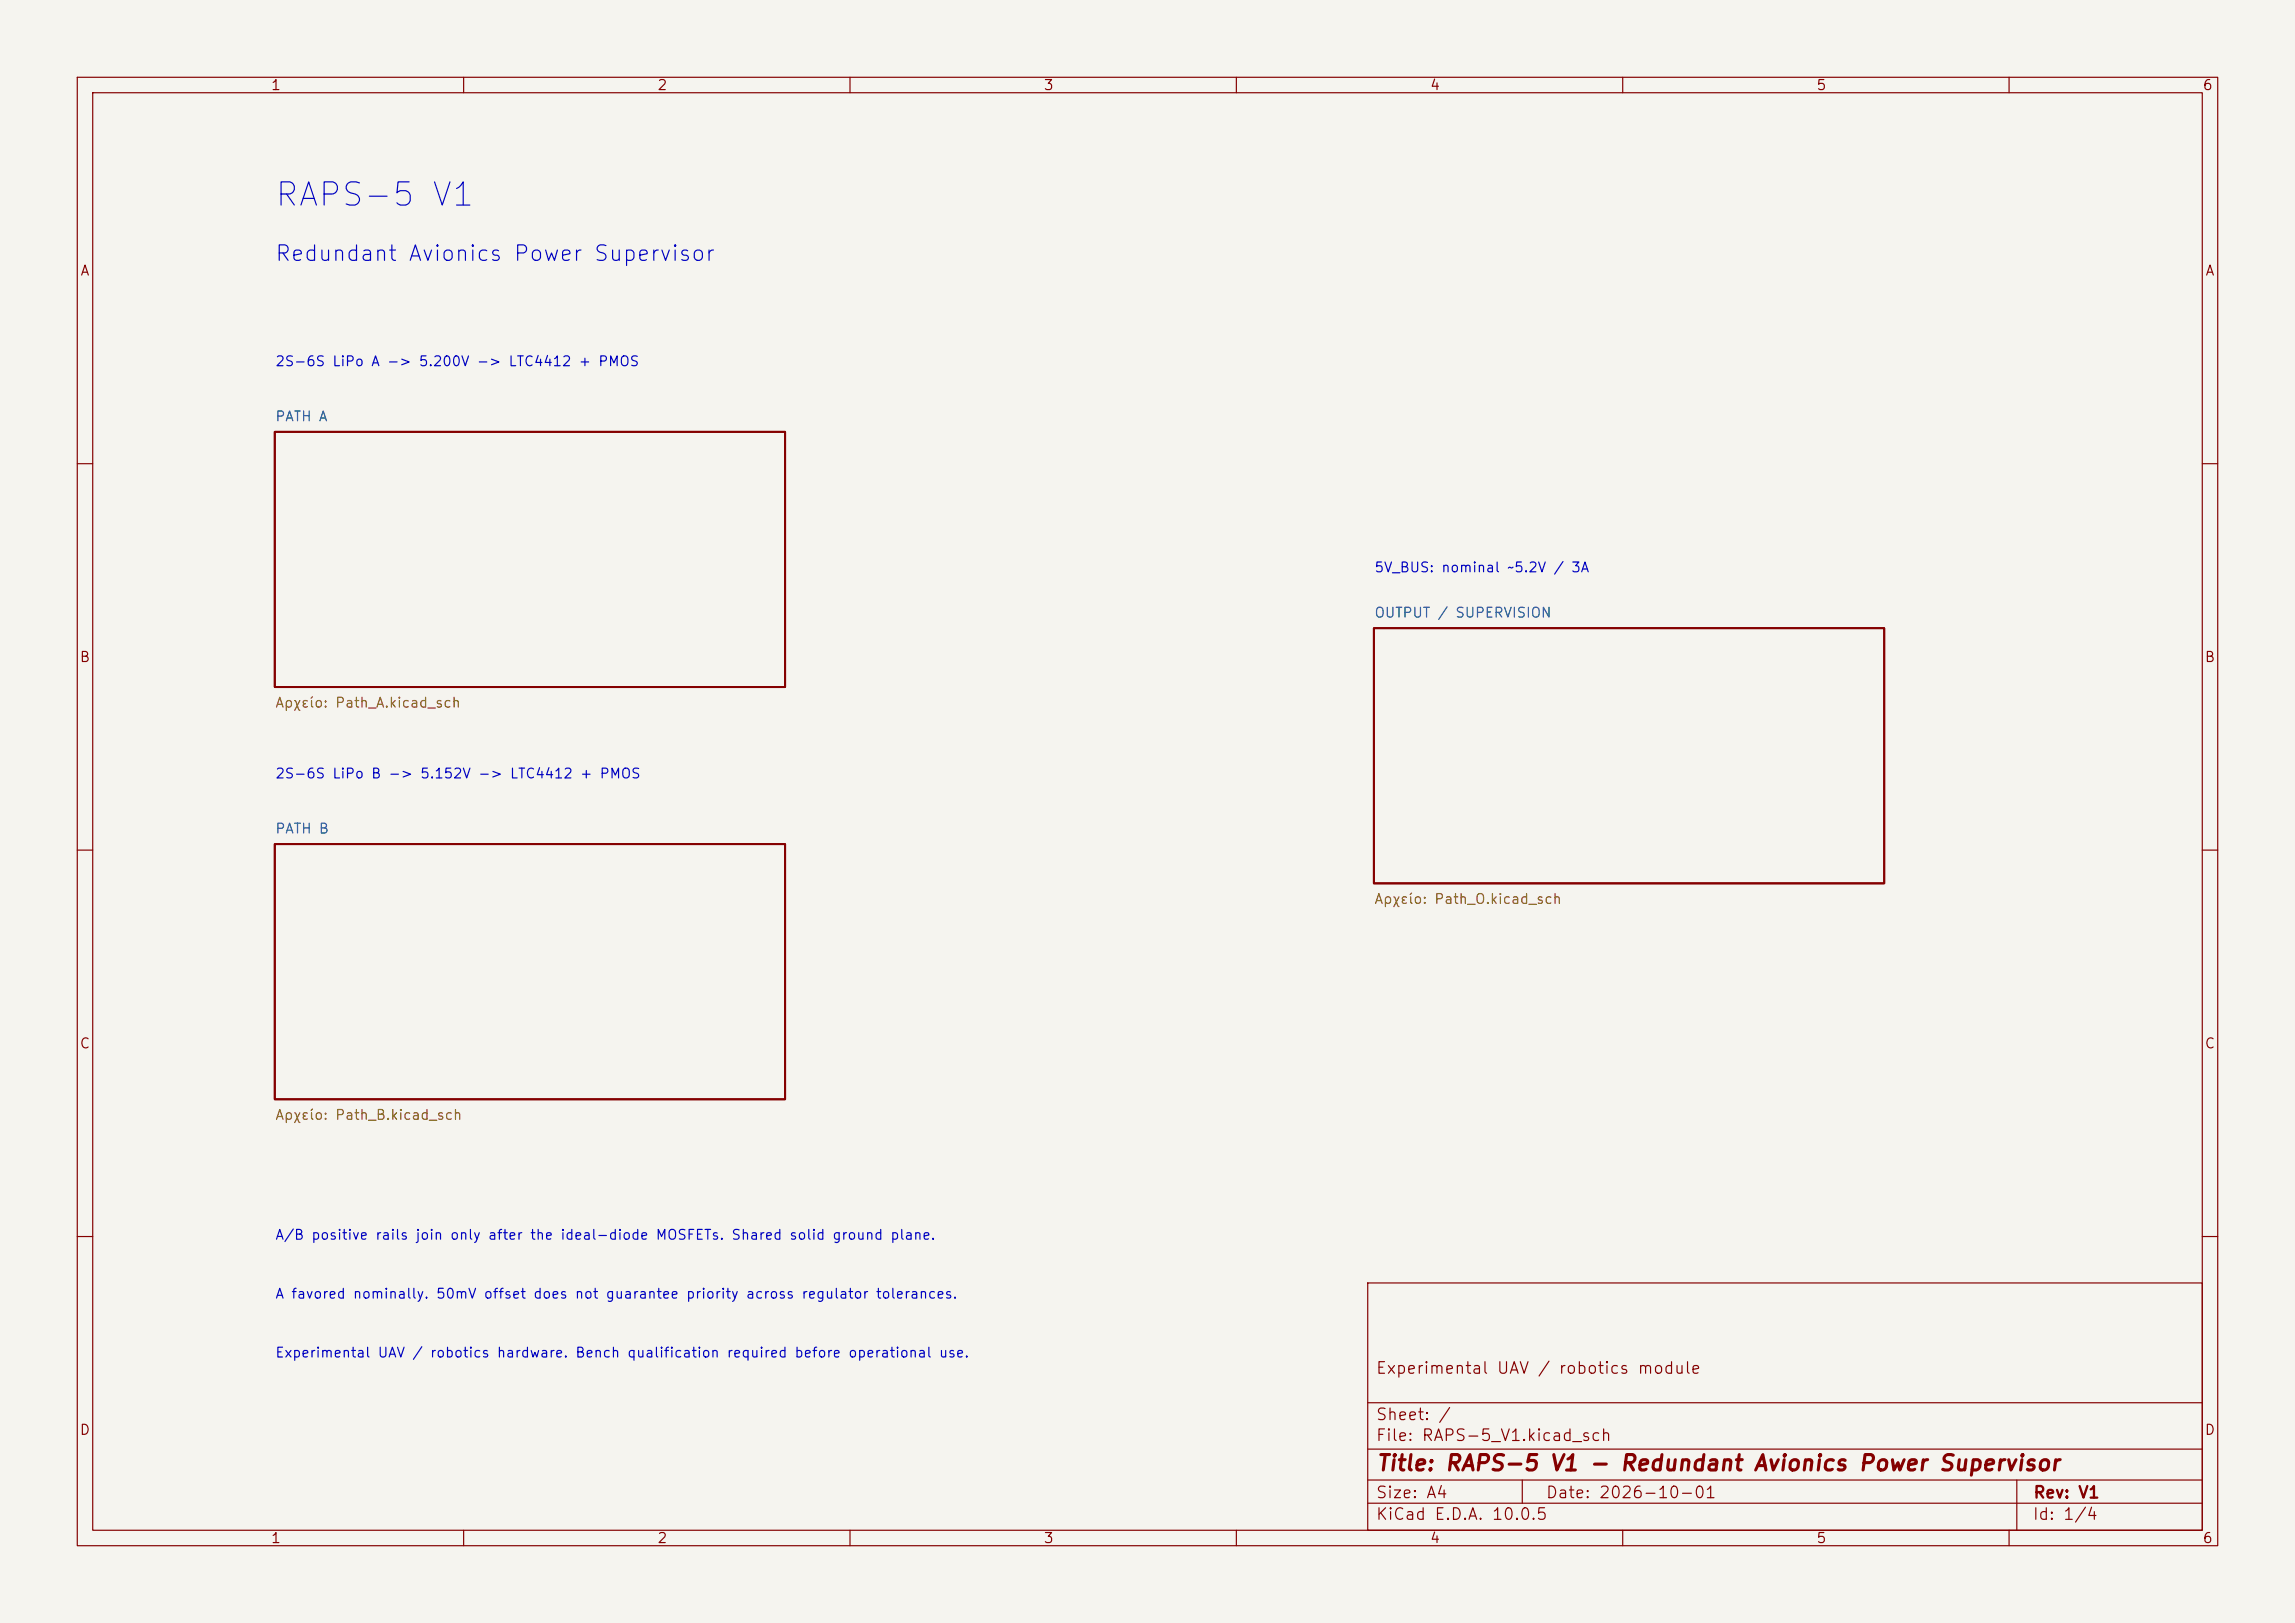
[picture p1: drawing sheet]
<svg xmlns="http://www.w3.org/2000/svg" width="297mm" height="210mm" viewBox="0 0 297 210" stroke-linecap="round" stroke-linejoin="round" font-family="sans-serif">
<defs><g id="words">
<text font-size="3" fill="#0000c2" x="35.4" y="27.4">RAPS-5 V1</text>
<text font-size="2" fill="#0000c2" x="35.5" y="34.3">Redundant Avionics Power Supervisor</text>
<text font-size="2" fill="#840000" x="178" y="190.8">Title: RAPS-5 V1 - Redundant Avionics Power Supervisor</text>
<g font-size="1.5" fill="#840000">
<text x="178" y="178.1">Experimental UAV / robotics module</text>
<text x="178" y="184.1">Sheet: /</text>
<text x="178" y="186.8">File: RAPS-5_V1.kicad_sch</text>
<text x="178" y="197">KiCad E.D.A. 10.0.5</text>
<text x="178" y="194.2">Size: A4</text>
<text x="200" y="194.2">Date: 2026-10-01</text>
<text x="263" y="197">Id: 1/4</text>
<text x="263" y="194.2">Rev: V1</text>
</g>
<g font-size="1.3" fill="#840000">
<text x="35" y="12">1</text>
<text x="85" y="12">2</text>
<text x="135" y="12">3</text>
<text x="185" y="12">4</text>
<text x="235" y="12">5</text>
<text x="285" y="12">6</text>
<text x="10.3" y="36">A</text>
<text x="285.3" y="36">A</text>
<text x="10.2" y="86">B</text>
<text x="285.2" y="86">B</text>
<text x="10.2" y="136">C</text>
<text x="285.2" y="136">C</text>
<text x="10.2" y="186">D</text>
<text x="285.2" y="186">D</text>
<text x="35" y="200">1</text>
<text x="85" y="200">2</text>
<text x="135" y="200">3</text>
<text x="185" y="200">4</text>
<text x="235" y="200">5</text>
<text x="285" y="200">6</text>
</g>
<g font-size="1.3" fill="#0000c2">
<text x="35.5" y="47.7">2S-6S LiPo A -&gt; 5.200V -&gt; LTC4412 + PMOS</text>
<text x="177.8" y="74.4">5V_BUS: nominal ~5.2V / 3A</text>
<text x="35.5" y="101">2S-6S LiPo B -&gt; 5.152V -&gt; LTC4412 + PMOS</text>
<text x="35.5" y="160.7">A/B positive rails join only after the ideal-diode MOSFETs. Shared solid ground plane.</text>
<text x="35.5" y="168.4">A favored nominally. 50mV offset does not guarantee priority across regulator tolerances.</text>
<text x="35.5" y="176">Experimental UAV / robotics hardware. Bench qualification required before operational use.</text>
</g>
<g font-size="1.3" fill="#006464">
<text x="35.5" y="54.8">PATH A</text>
<text x="177.8" y="80.2">OUTPUT / SUPERVISION</text>
<text x="35.5" y="108.2">PATH B</text>
</g>
<g font-size="1.3" fill="#725600">
<text x="35.5" y="91.9">Αρχείο: Path_A.kicad_sch</text>
<text x="177.8" y="117.3">Αρχείο: Path_O.kicad_sch</text>
<text x="35.5" y="145.2">Αρχείο: Path_B.kicad_sch</text>
</g>
</g></defs>
<path d="M0 0h297v210h-297z" fill="#f5f4ef" stroke="#f5f4ef" stroke-width=".13"/>
<g fill="none" stroke="#840000" stroke-width=".15">
<path d="M10 10h277v190h-277zM12 12h273v186h-273zM60 10v2M110 10v2M160 10v2M210 10v2M260 10v2M10 60h2M285 60h2M10 110h2M285 110h2M10 160h2"/>
<path d="M177 166h108v32h-108zM285 160h2M60 198v2M110 198v2M160 198v2M177 194.5h108M177 191.5h108M177 187.5h108M177 181.5h108M197 191.5v3M210 198v2M260 198v2"/>
<path d="M261 191.5v6.5"/>
</g>
<path d="M35.6 55.9h66v33h-66zM177.8 81.3h66v33h-66zM35.6 109.2h66v33h-66z" fill="none" stroke="#840000" stroke-width=".25"/>
<use href="#words"/>
</svg>
